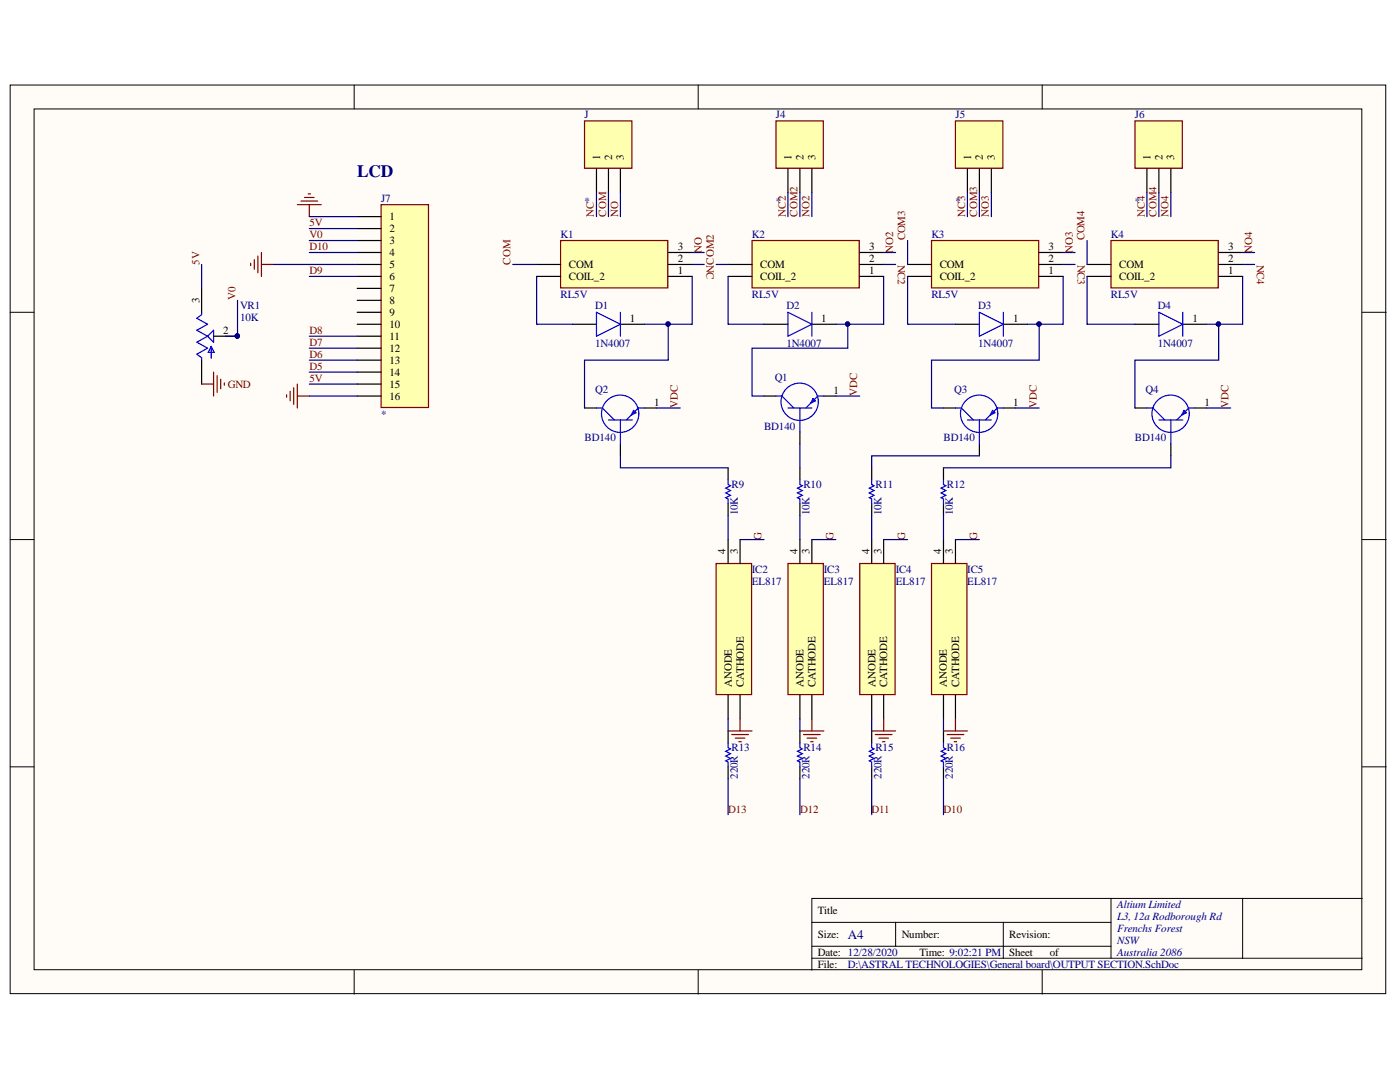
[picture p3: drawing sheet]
<svg xmlns="http://www.w3.org/2000/svg" width="279mm" height="216mm" viewBox="0 0 279 216" stroke-linecap="round" stroke-linejoin="round" font-family="sans-serif">
<defs><g id="words">
<text font-size="3.5" fill="#000080" x="71.3" y="35.3">LCD</text>
<text font-size="2.6" fill="#000080" x="169.2" y="187.3">A4</text>
<g font-size="2.2" fill="#000080">
<text x="116.7" y="23.6">J</text>
<text x="154.9" y="23.6">J4</text>
<text x="190.7" y="23.6">J5</text>
<text x="226.5" y="23.6">J6</text>
<text x="76" y="40.4">J7</text>
<text x="116.7" y="40.9">*</text>
<text x="154.9" y="40.9">*</text>
<text x="190.7" y="40.9">*</text>
<text x="226.5" y="40.9">*</text>
<text x="111.9" y="47.5">K1</text>
<text x="150" y="47.5">K2</text>
<text x="185.9" y="47.5">K3</text>
<text x="221.7" y="47.5">K4</text>
<text x="111.9" y="59.5">RL5V</text>
<text x="150" y="59.5">RL5V</text>
<text x="185.9" y="59.5">RL5V</text>
<text x="221.7" y="59.5">RL5V</text>
<text x="47.9" y="61.6">VR1</text>
<text x="47.9" y="64">10K</text>
<text x="118.8" y="61.6">D1</text>
<text x="157" y="61.6">D2</text>
<text x="195.2" y="61.6">D3</text>
<text x="231.1" y="61.6">D4</text>
<text x="118.8" y="69.2">1N4007</text>
<text x="157" y="69.2">1N4007</text>
<text x="195.2" y="69.2">1N4007</text>
<text x="231.1" y="69.2">1N4007</text>
<text x="154.6" y="76">Q1</text>
<text x="76" y="83.3">*</text>
<text x="118.8" y="78.4">Q2</text>
<text x="190.4" y="78.4">Q3</text>
<text x="228.6" y="78.4">Q4</text>
<text x="116.7" y="88.1">BD140</text>
<text x="152.5" y="85.7">BD140</text>
<text x="188.3" y="88.1">BD140</text>
<text x="226.5" y="88.1">BD140</text>
<text x="146" y="97.5">R9</text>
<text x="160.4" y="97.5">R10</text>
<text x="174.7" y="97.5">R11</text>
<text x="189" y="97.5">R12</text>
<text x="147.3" y="102.9" transform="rotate(-90 147.3 102.9)">10K</text>
<text x="161.5" y="102.9" transform="rotate(-90 161.5 102.9)">10K</text>
<text x="175.9" y="102.9" transform="rotate(-90 175.9 102.9)">10K</text>
<text x="190.2" y="102.9" transform="rotate(-90 190.2 102.9)">10K</text>
<text x="150" y="114.3">IC2</text>
<text x="150" y="116.7">EL817</text>
<text x="164.4" y="114.3">IC3</text>
<text x="164.4" y="116.7">EL817</text>
<text x="178.8" y="114.3">IC4</text>
<text x="178.8" y="116.7">EL817</text>
<text x="193" y="114.3">IC5</text>
<text x="193" y="116.7">EL817</text>
<text x="146" y="149.9">R13</text>
<text x="160.4" y="149.9">R14</text>
<text x="174.7" y="149.9">R15</text>
<text x="189" y="149.9">R16</text>
<text x="147.3" y="155.4" transform="rotate(-90 147.3 155.4)">220R</text>
<text x="161.5" y="155.4" transform="rotate(-90 161.5 155.4)">220R</text>
<text x="175.9" y="155.4" transform="rotate(-90 175.9 155.4)">220R</text>
<text x="190.2" y="155.4" transform="rotate(-90 190.2 155.4)">220R</text>
<text x="223" y="181.2">Altium Limited</text>
<text x="223" y="183.6">L3, 12a Rodborough Rd</text>
<text x="223" y="186">Frenchs Forest</text>
<text x="223" y="188.3">NSW</text>
<text x="223" y="190.8">Australia 2086</text>
<text x="169.2" y="193.1">D:\ASTRAL TECHNOLOGIES\General board\OUTPUT SECTION.SchDoc</text>
</g>
<g font-size="2.2">
<text x="119.8" y="32" transform="rotate(-90 119.8 32)">1</text>
<text x="122.2" y="32" transform="rotate(-90 122.2 32)">2</text>
<text x="124.5" y="32" transform="rotate(-90 124.5 32)">3</text>
<text x="158" y="32" transform="rotate(-90 158 32)">1</text>
<text x="160.4" y="32" transform="rotate(-90 160.4 32)">2</text>
<text x="162.7" y="32" transform="rotate(-90 162.7 32)">3</text>
<text x="193.8" y="32" transform="rotate(-90 193.8 32)">1</text>
<text x="196.2" y="32" transform="rotate(-90 196.2 32)">2</text>
<text x="198.5" y="32" transform="rotate(-90 198.5 32)">3</text>
<text x="229.6" y="32" transform="rotate(-90 229.6 32)">1</text>
<text x="232" y="32" transform="rotate(-90 232 32)">2</text>
<text x="234.4" y="32" transform="rotate(-90 234.4 32)">3</text>
<text x="77.7" y="43.9">1</text>
<text x="77.7" y="46.4">2</text>
<text x="77.7" y="48.7">3</text>
<text x="77.7" y="51.1">4</text>
<text x="77.7" y="53.5">5</text>
<text x="113.5" y="53.5">COM</text>
<text x="135.3" y="52.3">2</text>
<text x="135.3" y="49.9">3</text>
<text x="151.7" y="53.5">COM</text>
<text x="173.4" y="52.3">2</text>
<text x="173.4" y="49.9">3</text>
<text x="187.6" y="53.5">COM</text>
<text x="209.3" y="52.3">2</text>
<text x="209.3" y="49.9">3</text>
<text x="223.4" y="53.5">COM</text>
<text x="245.1" y="52.3">2</text>
<text x="245.1" y="49.9">3</text>
<text x="77.7" y="55.9">6</text>
<text x="77.7" y="58.3">7</text>
<text x="113.5" y="55.9">COIL_2</text>
<text x="135.3" y="54.7">1</text>
<text x="151.7" y="55.9">COIL_2</text>
<text x="173.4" y="54.7">1</text>
<text x="187.6" y="55.9">COIL_2</text>
<text x="209.3" y="54.7">1</text>
<text x="223.4" y="55.9">COIL_2</text>
<text x="245.1" y="54.7">1</text>
<text x="39.8" y="60.4" transform="rotate(-90 39.8 60.4)">3</text>
<text x="77.7" y="60.6">8</text>
<text x="77.7" y="63.1">9</text>
<text x="77.7" y="65.4">10</text>
<text x="125.7" y="64.3">1</text>
<text x="163.9" y="64.3">1</text>
<text x="202.2" y="64.3">1</text>
<text x="238" y="64.3">1</text>
<text x="44.5" y="66.6">2</text>
<text x="77.7" y="67.8">11</text>
<text x="77.7" y="70.2">12</text>
<text x="77.7" y="72.6">13</text>
<text x="77.7" y="75">14</text>
<text x="77.7" y="77.4">15</text>
<text x="77.7" y="79.7">16</text>
<text x="130.5" y="81">1</text>
<text x="166.4" y="78.5">1</text>
<text x="202.2" y="81">1</text>
<text x="240.4" y="81">1</text>
<text x="144.8" y="110.5" transform="rotate(-90 144.8 110.5)">4</text>
<text x="147.3" y="110.5" transform="rotate(-90 147.3 110.5)">3</text>
<text x="159.2" y="110.5" transform="rotate(-90 159.2 110.5)">4</text>
<text x="161.5" y="110.5" transform="rotate(-90 161.5 110.5)">3</text>
<text x="173.5" y="110.5" transform="rotate(-90 173.5 110.5)">4</text>
<text x="175.9" y="110.5" transform="rotate(-90 175.9 110.5)">3</text>
<text x="187.8" y="110.5" transform="rotate(-90 187.8 110.5)">4</text>
<text x="190.2" y="110.5" transform="rotate(-90 190.2 110.5)">3</text>
<text x="146.1" y="137.1" transform="rotate(-90 146.1 137.1)">ANODE</text>
<text x="148.4" y="137.1" transform="rotate(-90 148.4 137.1)">CATHODE</text>
<text x="160.4" y="137.1" transform="rotate(-90 160.4 137.1)">ANODE</text>
<text x="162.7" y="137.1" transform="rotate(-90 162.7 137.1)">CATHODE</text>
<text x="174.7" y="137.1" transform="rotate(-90 174.7 137.1)">ANODE</text>
<text x="177.1" y="137.1" transform="rotate(-90 177.1 137.1)">CATHODE</text>
<text x="189" y="137.1" transform="rotate(-90 189 137.1)">ANODE</text>
<text x="191.4" y="137.1" transform="rotate(-90 191.4 137.1)">CATHODE</text>
<text x="163.2" y="182.4">Title</text>
<text x="163.2" y="187.1">Size:</text>
<text x="163.2" y="190.8">Date: 12/28/2020</text>
<text x="180" y="187.1">Number:</text>
<text x="183.5" y="190.8">Time: 9:02:21 PM</text>
<text x="201.4" y="187.1">Revision:</text>
<text x="201.4" y="190.8">Sheet</text>
<text x="209.5" y="190.8">of</text>
<text x="163.2" y="193.1">File:</text>
</g>
<g font-size="2.2" fill="#800000">
<text x="61.8" y="45.2">5V</text>
<text x="61.8" y="47.5">V0</text>
<text x="118.5" y="43.2" transform="rotate(-90 118.5 43.2)">NC</text>
<text x="121" y="43.2" transform="rotate(-90 121 43.2)">COM</text>
<text x="123.3" y="43.2" transform="rotate(-90 123.3 43.2)">NO</text>
<text x="156.8" y="43.2" transform="rotate(-90 156.8 43.2)">NC2</text>
<text x="159.2" y="43.2" transform="rotate(-90 159.2 43.2)">COM2</text>
<text x="161.5" y="43.2" transform="rotate(-90 161.5 43.2)">NO2</text>
<text x="180.6" y="48" transform="rotate(-90 180.6 48)">COM3</text>
<text x="192.6" y="43.2" transform="rotate(-90 192.6 43.2)">NC3</text>
<text x="195" y="43.2" transform="rotate(-90 195 43.2)">COM3</text>
<text x="197.4" y="43.2" transform="rotate(-90 197.4 43.2)">NO3</text>
<text x="216.5" y="48" transform="rotate(-90 216.5 48)">COM4</text>
<text x="228.4" y="43.2" transform="rotate(-90 228.4 43.2)">NC4</text>
<text x="230.8" y="43.2" transform="rotate(-90 230.8 43.2)">COM4</text>
<text x="233.2" y="43.2" transform="rotate(-90 233.2 43.2)">NO4</text>
<text x="39.8" y="52.8" transform="rotate(-90 39.8 52.8)">5V</text>
<text x="61.8" y="49.9">D10</text>
<text x="101.9" y="52.8" transform="rotate(-90 101.9 52.8)">COM</text>
<text x="140.1" y="50.4" transform="rotate(-90 140.1 50.4)">NO</text>
<text x="141" y="52.8" transform="rotate(90 141 52.8)">NC</text>
<text x="142.4" y="52.8" transform="rotate(-90 142.4 52.8)">COM2</text>
<text x="178.3" y="50.4" transform="rotate(-90 178.3 50.4)">NO2</text>
<text x="179.2" y="52.8" transform="rotate(90 179.2 52.8)">NC2</text>
<text x="214.1" y="50.4" transform="rotate(-90 214.1 50.4)">NO3</text>
<text x="215" y="52.8" transform="rotate(90 215 52.8)">NC3</text>
<text x="249.9" y="50.4" transform="rotate(-90 249.9 50.4)">NO4</text>
<text x="250.8" y="52.8" transform="rotate(90 250.8 52.8)">NC4</text>
<text x="47" y="60" transform="rotate(-90 47 60)">V0</text>
<text x="61.8" y="54.7">D9</text>
<text x="61.8" y="69">D7</text>
<text x="61.8" y="71.4">D6</text>
<text x="61.8" y="66.6">D8</text>
<text x="45.5" y="77.4">GND</text>
<text x="61.8" y="73.8">D5</text>
<text x="61.8" y="76.2">5V</text>
<text x="135.3" y="81.4" transform="rotate(-90 135.3 81.4)">VDC</text>
<text x="171.1" y="79" transform="rotate(-90 171.1 79)">VDC</text>
<text x="206.9" y="81.4" transform="rotate(-90 206.9 81.4)">VDC</text>
<text x="245.2" y="81.4" transform="rotate(-90 245.2 81.4)">VDC</text>
<text x="152" y="107.7" transform="rotate(-90 152 107.7)">G</text>
<text x="166.4" y="107.7" transform="rotate(-90 166.4 107.7)">G</text>
<text x="180.6" y="107.7" transform="rotate(-90 180.6 107.7)">G</text>
<text x="195" y="107.7" transform="rotate(-90 195 107.7)">G</text>
<text x="145.3" y="162.1">D13</text>
<text x="159.7" y="162.1">D12</text>
<text x="174" y="162.1">D11</text>
<text x="188.3" y="162.1">D10</text>
</g>
</g></defs>
<g fill="#fffcf8" stroke="#000" stroke-width=".2">
<path d="M2 17h274.6v181.3h-274.6z"/>
<path d="M6.8 21.7h265v171.8h-265z"/>
</g>
<g fill="none" stroke="#000" stroke-width=".2">
<path d="M70.7 17v4.7M139.3 17v4.7M208 17v4.7M2 62.3h4.8M271.9 62.3h4.8M2 107.7h4.8M271.9 107.7h4.8M2 153h4.8M271.9 153h4.8M221.7 179.3v11.9M248 179.3h-86v14.3M271.9 179.3h-23.9v11.9"/>
<path d="M70.7 193.6v4.8M139.3 193.6v4.8M162 184h59.7M162 191.2h109.9M162 188.8h59.7M178.7 184v4.8M200.2 184v7.2M208 193.6v4.8"/>
</g>
<path d="M40.2 62.3v.5l-.9 .7 2.1 1.2-2.1 1.2 2.1 1.2M41.4 67.1l-2.1 1.2 2.1 1.2-2.1 1.2 .9 .7v.5M41.4 67.1l1.2-1.2v2.4zM42.1 69.1v2.4M42.1 69.1l.6 1.2h-1.2z" fill="none" stroke="#00f" stroke-width=".24"/>
<path d="M40.2 57.5v4.8M40.2 71.9v4.7M42.6 67.1h4.8" fill="none" stroke="#000" stroke-width=".24"/>
<circle cx="47.4" cy="67" r=".43" fill="#000080" stroke="#000080" stroke-width=".2"/>
<g fill="none" stroke="#800000" stroke-width=".24">
<path d="M60.8 39.4h1.9M61.5 38.7h.5M50 52.5v.5M50.7 51.8v1.9M51.5 51.1v3.3M52.2 50.4v4.8M52.2 52.8h2.4M59.3 40.8h4.8M60.1 40.1h3.3M61.7 40.8v2.4M40.2 76.6h2.4M42.6 74.3v4.7"/>
<path d="M43.3 75v3.3M44.1 75.7v1.9M44.8 76.4v.5M57.2 78.8v.5M57.9 78.1v1.9M58.6 77.4v3.3M59.3 76.6v4.8M59.3 79h2.4"/>
</g>
<path d="M76.1 40.8h9.4v40.5h-9.4z" fill="#ffffb0" stroke="#800000" stroke-width=".24"/>
<g fill="none" stroke="#000" stroke-width=".24">
<path d="M71.3 43.2h4.8M71.3 45.6h4.8M71.3 48h4.8M71.3 50.4h4.8M71.3 52.8h4.8M71.3 55.2h4.8M71.3 57.5h4.8M71.3 59.9h4.8M71.3 62.3h4.8M71.3 64.7h4.8M71.3 67.1h4.8M71.3 69.5h4.8"/>
<path d="M71.3 71.9h4.8M71.3 74.3h4.8M71.3 76.6h4.8M71.3 79h4.8"/>
</g>
<path d="M142.9 112.4h7.1v26.2h-7.1z" fill="#ffffb0" stroke="#800000" stroke-width=".24"/>
<path d="M145.3 107.7v4.7M147.7 107.7v4.7M145.3 138.7v4.8M147.7 138.7v4.8" fill="none" stroke="#000" stroke-width=".24"/>
<path d="M157.2 112.4h7.1v26.2h-7.1z" fill="#ffffb0" stroke="#800000" stroke-width=".24"/>
<path d="M159.6 107.7v4.7M162 107.7v4.7M159.6 138.7v4.8M162 138.7v4.8" fill="none" stroke="#000" stroke-width=".24"/>
<path d="M171.6 112.4h7v26.2h-7z" fill="#ffffb0" stroke="#800000" stroke-width=".24"/>
<path d="M174 107.7v4.7M176.4 107.7v4.7M174 138.7v4.8M176.4 138.7v4.8" fill="none" stroke="#000" stroke-width=".24"/>
<path d="M185.9 112.4h7.1v26.2h-7.1z" fill="#ffffb0" stroke="#800000" stroke-width=".24"/>
<g fill="none" stroke="#000" stroke-width=".24">
<path d="M152.5 79h2.4M164.4 79h2.4M116.7 81.4h2.3M123.8 88.6v2.4M128.6 81.4h2.4M145.3 93.3v2.4M159.6 86.2v2.4M159.6 93.3v2.4M174 93.3v2.4M188.3 93.3v2.4M188.3 81.4h2.4M195.5 88.6v2.4"/>
<path d="M200.2 81.4h2.4M226.5 81.4h2.4M233.7 88.6v2.4M238.4 81.4h2.4M145.3 100.5v2.4M159.6 100.5v2.4M174 100.5v2.4M188.3 100.5v2.4M188.3 107.7v4.7M190.7 107.7v4.7M188.3 138.7v4.8M190.7 138.7v4.8"/>
<path d="M145.3 145.9v2.3M145.3 153v2.4M159.6 145.9v2.3M159.6 153v2.4M174 145.9v2.3M174 153v2.4M188.3 145.9v2.3M188.3 153v2.4"/>
</g>
<g fill="none" stroke="#00f" stroke-width=".24">
<path d="M154.9 79h1.2l2.3 2.4M162.3 79.5l.4 .5-.9 .5zM164.4 79h-1.2l-2.4 2.4M119 81.4h1.2l2.4 2.4M121.4 83.8h4.8M123.8 83.8v4.8M126.4 81.9l.5 .5-.9 .4zM128.6 81.4h-1.2l-2.4 2.4M145.3 95.7v1l.5 .2-1 .5 1 .5-1 .5 1 .4-1 .5 .5 .3v.9M157.2 81.4h4.8M159.6 95.7v1l.5 .2-.9 .5 .9 .5-.9 .5 .9 .4-.9 .5 .4 .3v.9M159.6 81.4v4.8"/>
<path d="M174 95.7v1l.4 .2-.9 .5 .9 .5-.9 .5 .9 .4-.9 .5 .5 .3v.9M188.3 95.7v1l.5 .2-1 .5 1 .5-1 .5 1 .4-1 .5 .5 .3v.9M190.7 81.4h1.2l2.4 2.4M193.1 83.8h4.7M195.5 83.8v4.8M198.1 81.9l.5 .5-1 .4zM200.2 81.4h-1.2l-2.3 2.4M228.9 81.4h1.2l2.4 2.4M231.3 83.8h4.8M233.7 83.8v4.8M236.3 81.9l.5 .5-1 .4zM238.4 81.4h-1.2l-2.3 2.4"/>
<path d="M145.3 148.2v1l.5 .2-1 .5 1 .5-1 .5 1 .4-1 .5 .5 .3v.9M159.6 148.2v1l.5 .2-.9 .5 .9 .5-.9 .5 .9 .4-.9 .5 .4 .3v.9M174 148.2v1l.4 .2-.9 .5 .9 .5-.9 .5 .9 .4-.9 .5 .5 .3v.9M188.3 148.2v1l.5 .2-1 .5 1 .5-1 .5 1 .4-1 .5 .5 .3v.9"/>
<circle cx="123.8" cy="82.6" r="3.7"/>
<circle cx="159.6" cy="80.2" r="3.7"/>
<circle cx="195.4" cy="82.6" r="3.7"/>
<circle cx="233.6" cy="82.6" r="3.7"/>
</g>
<g fill="none" stroke="#800000" stroke-width=".24">
<path d="M145.3 145.9h4.8M146 146.6h3.4M146.7 147.3h2M147.5 148h.4M147.7 143.5v2.4M159.6 145.9h4.8M160.4 146.6h3.3M161.1 147.3h1.9M161.8 148h.5M162 143.5v2.4M174 145.9h4.7M174.7 146.6h3.3"/>
<path d="M175.4 147.3h1.9M176.1 148h.5M176.4 143.5v2.4M188.3 145.9h4.8M189 146.6h3.4M189.7 147.3h1.9M190.4 148h.5M190.7 143.5v2.4"/>
</g>
<path d="M111.9 48h21.4v9.4h-21.4z" fill="#ffffb0" stroke="#800000" stroke-width=".24"/>
<path d="M107.1 55.2h4.8M107.1 52.8h4.8M133.4 55.2h4.7M133.4 52.8h4.7M133.4 50.4h4.7" fill="none" stroke="#000" stroke-width=".24"/>
<path d="M150.1 48h21.4v9.4h-21.4z" fill="#ffffb0" stroke="#800000" stroke-width=".24"/>
<path d="M145.3 55.2h4.8M145.3 52.8h4.8M171.6 55.2h4.8M171.6 52.8h4.8M171.6 50.4h4.8" fill="none" stroke="#000" stroke-width=".24"/>
<path d="M185.9 48h21.4v9.4h-21.4z" fill="#ffffb0" stroke="#800000" stroke-width=".24"/>
<path d="M181.1 55.2h4.8M181.1 52.8h4.8M207.4 55.2h4.8M207.4 52.8h4.8M207.4 50.4h4.8" fill="none" stroke="#000" stroke-width=".24"/>
<path d="M221.7 48h21.4v9.4h-21.4z" fill="#ffffb0" stroke="#800000" stroke-width=".24"/>
<g fill="none" stroke="#000" stroke-width=".24">
<path d="M216.9 55.2h4.8M216.9 52.8h4.8M243.2 55.2h4.8M243.2 52.8h4.8M243.2 50.4h4.8M114.3 64.7h4.7M123.8 64.7h4.8M152.5 64.7h4.7M162 64.7h4.8M190.7 64.7h4.8M200.2 64.7h4.8M226.5 64.7h4.8"/>
<path d="M236.1 64.7h4.7"/>
</g>
<path d="M119 62.3l4.8 2.4-4.8 2.4zM123.8 62.3v4.8M157.2 62.3l4.8 2.4-4.8 2.4zM162 62.3v4.8M195.5 62.3l4.7 2.4-4.7 2.4zM200.2 62.3v4.8M231.3 62.3l4.8 2.4-4.8 2.4zM236.1 62.3v4.8" fill="none" stroke="#00f" stroke-width=".24"/>
<path d="M116.7 24.1h9.4v9.5h-9.4z" fill="#ffffb0" stroke="#800000" stroke-width=".24"/>
<path d="M119 33.7v4.7M121.4 33.7v4.7M123.8 33.7v4.7" fill="none" stroke="#000" stroke-width=".24"/>
<path d="M154.9 24.1h9.4v9.5h-9.4z" fill="#ffffb0" stroke="#800000" stroke-width=".24"/>
<path d="M157.2 33.7v4.7M159.6 33.7v4.7M162 33.7v4.7" fill="none" stroke="#000" stroke-width=".24"/>
<g fill="none" stroke="#000080" stroke-width=".24">
<path d="M119 38.4v4.8M121.4 38.4v4.8M123.8 38.4v4.8M157.2 38.4v4.8M159.6 38.4v4.8M162 38.4v4.8M40.2 52.8v4.7M47.4 59.9v7.2h-2.4M54.6 52.8h16.7M61.7 43.2h9.6M61.7 45.6h9.6M61.7 48h9.6"/>
<path d="M61.7 50.4h9.6M61.7 55.2h9.6M102.3 52.8h4.8M107.1 55.2v9.5h7.2M138.1 55.2v9.5h-9.5M138.1 50.4h2.4M138.1 52.8h2.4M142.9 52.8h2.4M145.3 55.2v9.5h7.2M176.4 55.2v9.5h-9.6M176.4 50.4h2.3M176.4 52.8h2.3"/>
<path d="M181.1 55.2v9.5h9.6M181.1 48v4.8M212.2 55.2v9.5h-7.2M212.2 50.4h2.4M212.2 52.8h2.4M216.9 55.2v9.5h9.6M216.9 48v4.8M248 55.2v9.5h-7.2M248 50.4h2.4M248 52.8h2.4M61.7 69.5h9.6M61.7 71.9h9.6"/>
<path d="M61.7 74.3h9.6M61.7 76.6h9.6M61.7 79h9.6M61.7 67.1h9.6M133.4 64.7v7.2h-16.7v9.5M169.2 64.7v4.8h-19.1v9.5h2.4M207.4 64.7v7.2h-21.5v9.5h2.4M243.2 64.7v7.2h-16.7v9.5M123.8 91v2.3h21.5M159.6 88.6v4.7M195.5 91h-21.5v2.3M233.7 91v2.3h-45.4"/>
<path d="M145.3 102.9v4.8M147.7 107.7h4.8M159.6 102.9v4.8M162 107.7h4.8M174 102.9v4.8M176.4 107.7h4.7M188.3 102.9v4.8M190.7 107.7h4.8M145.3 143.5v2.4M145.3 155.4v7.2M159.6 143.5v2.4M159.6 155.4v7.2"/>
<path d="M174 143.5v2.4M174 155.4v7.2M188.3 143.5v2.4M188.3 155.4v7.2"/>
</g>
<g fill="#000080" stroke="#000080" stroke-width=".2">
<circle cx="47.4" cy="67" r=".43"/>
<circle cx="133.3" cy="64.7" r=".43"/>
<circle cx="169.1" cy="64.7" r=".43"/>
<circle cx="207.3" cy="64.7" r=".43"/>
<circle cx="243.2" cy="64.7" r=".43"/>
</g>
<path d="M190.7 24.1h9.4v9.5h-9.4z" fill="#ffffb0" stroke="#800000" stroke-width=".24"/>
<path d="M193.1 33.7v4.7M195.5 33.7v4.7M197.8 33.7v4.7" fill="none" stroke="#000" stroke-width=".24"/>
<path d="M193.1 38.4v4.8M195.5 38.4v4.8M197.8 38.4v4.8" fill="none" stroke="#000080" stroke-width=".24"/>
<path d="M226.5 24.1h9.5v9.5h-9.5z" fill="#ffffb0" stroke="#800000" stroke-width=".24"/>
<path d="M228.9 33.7v4.7M231.3 33.7v4.7M233.7 33.7v4.7" fill="none" stroke="#000" stroke-width=".24"/>
<path d="M228.9 38.4v4.8M231.3 38.4v4.8M233.7 38.4v4.8M166.8 79h4.8M131 81.4h4.8M202.6 81.4h4.8M240.8 81.4h4.8" fill="none" stroke="#000080" stroke-width=".24"/>
<use href="#words"/>
</svg>
